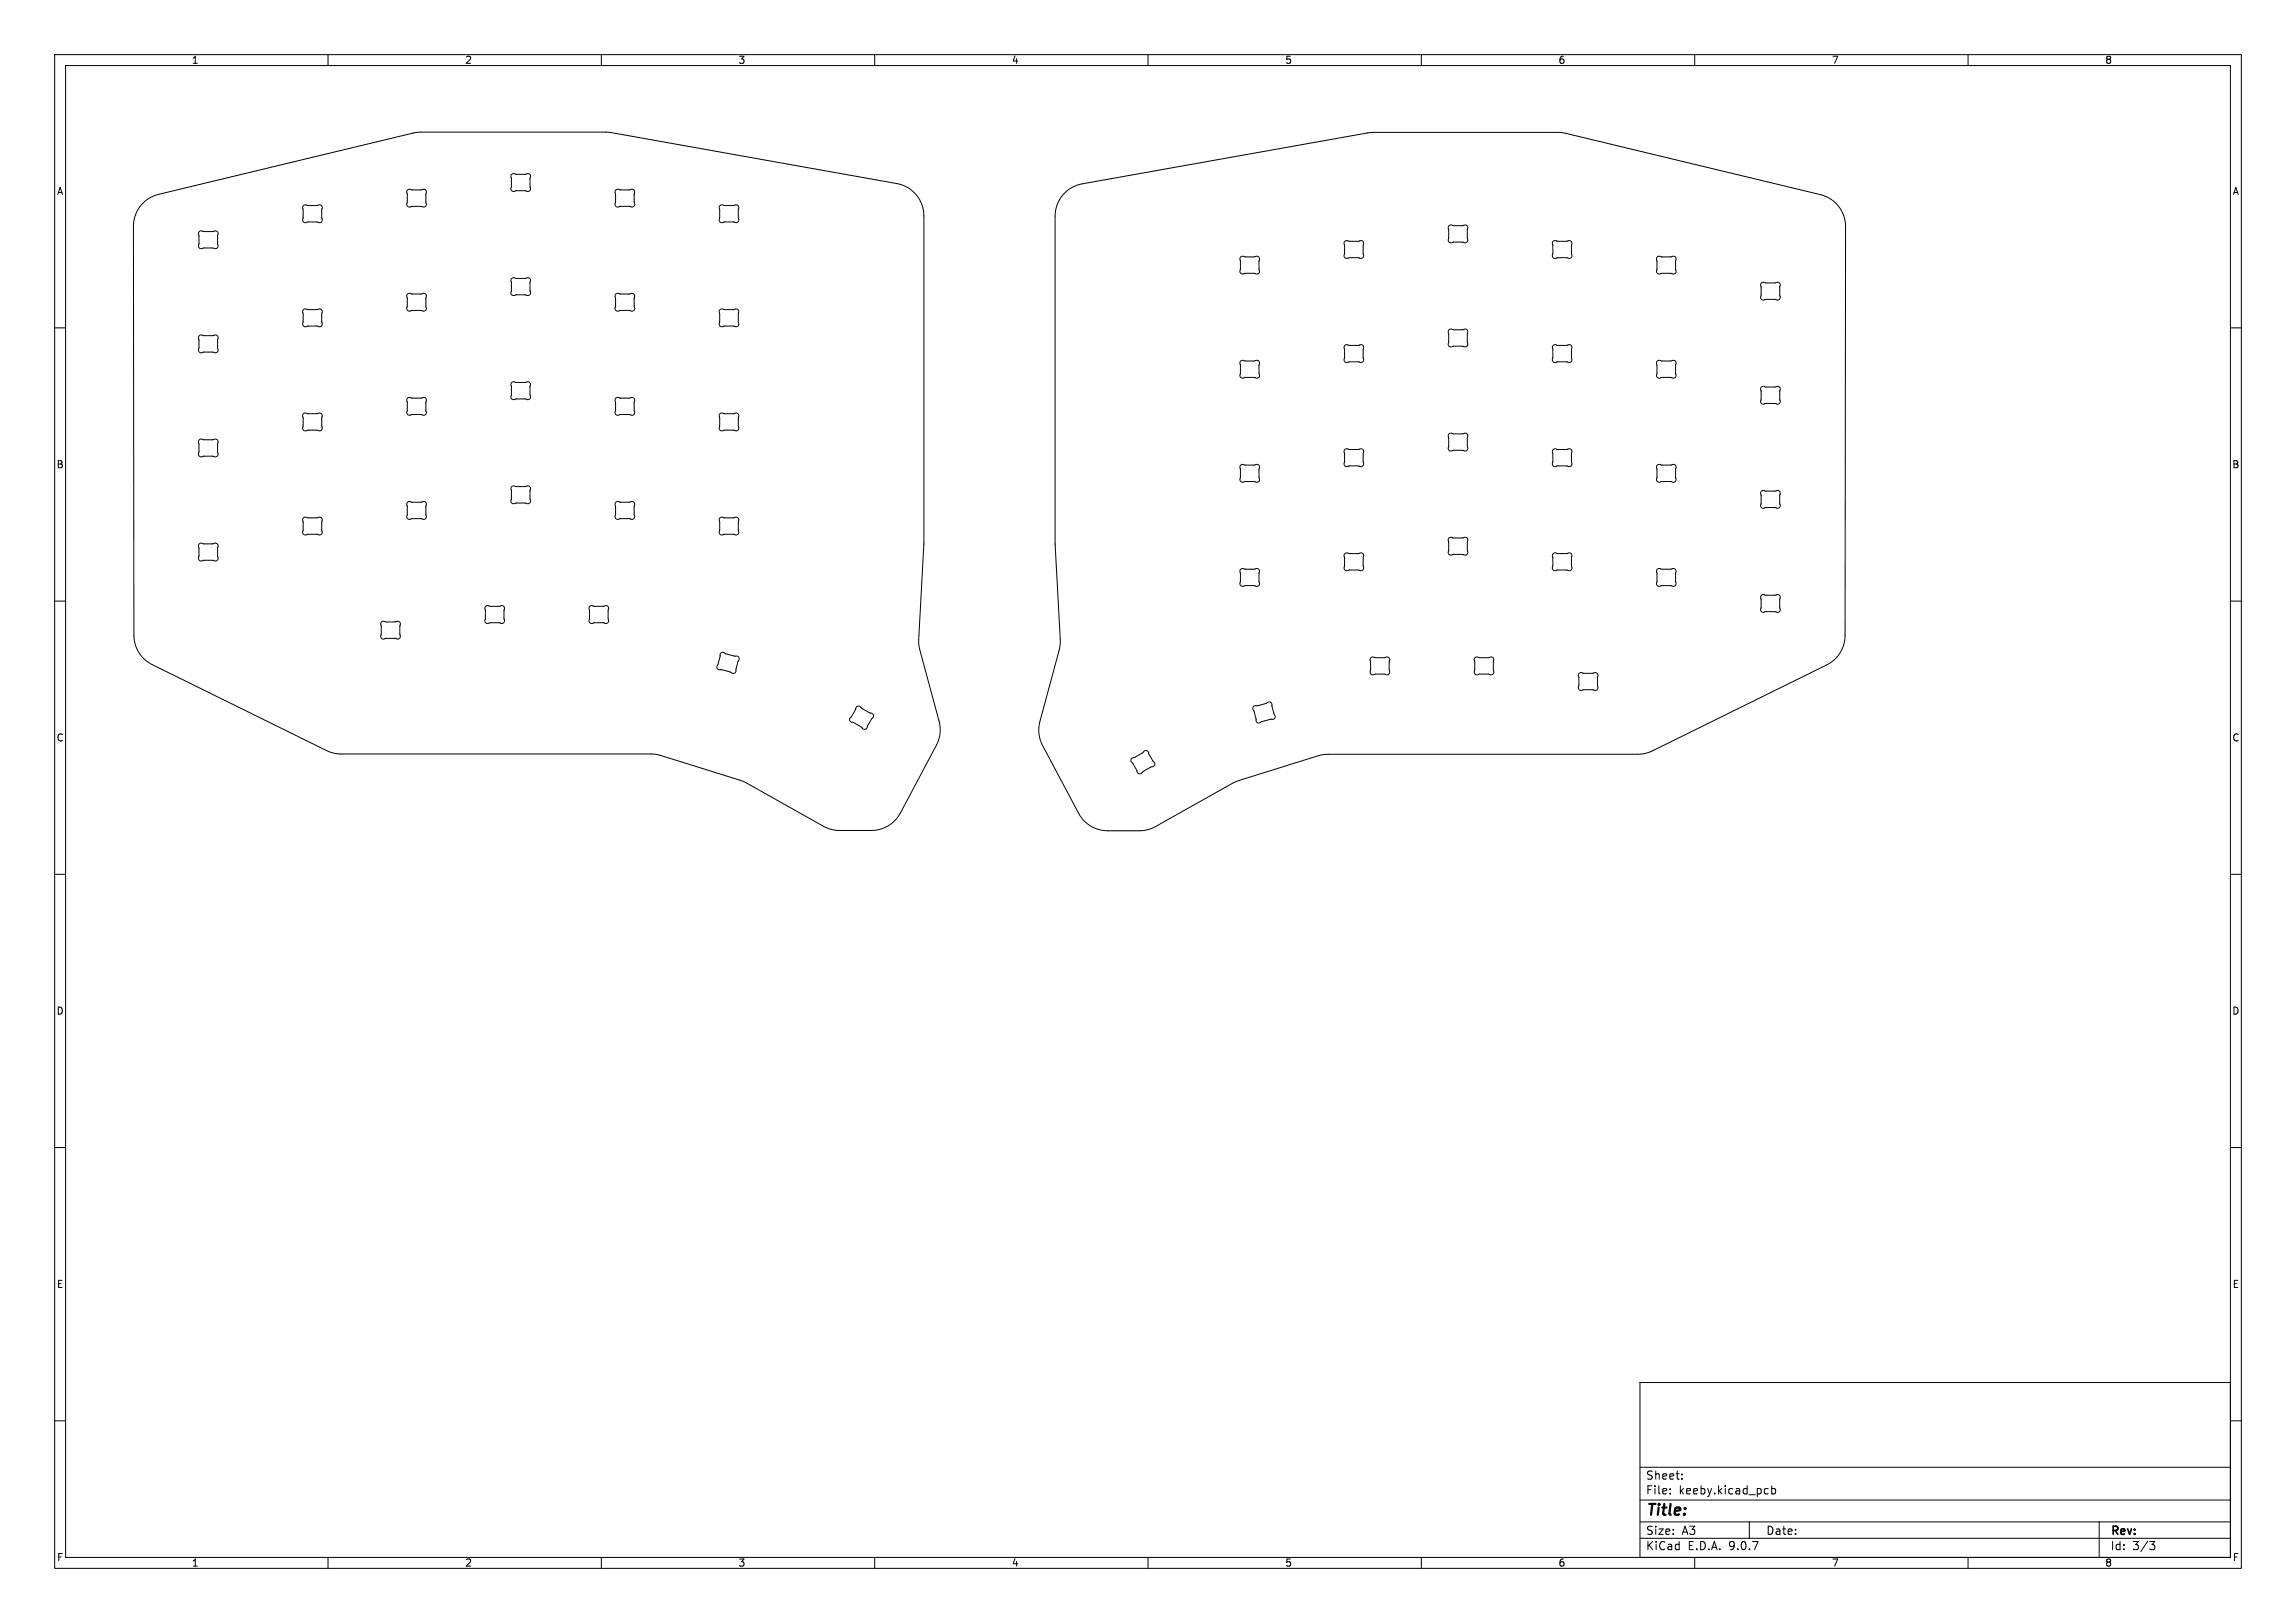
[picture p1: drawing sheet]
<svg xmlns="http://www.w3.org/2000/svg" width="420mm" height="297mm" viewBox="0 0 420 297" stroke-linecap="round" stroke-linejoin="round" font-family="sans-serif">
<defs><g id="words">
<text font-size="2.8" x="301" y="277.9">Title:</text>
<g font-size="2.1">
<text x="301" y="273.7">File:</text>
<text x="301" y="271">Sheet:</text>
<text x="307.1" y="273.7">keeby.kicad_pcb</text>
<text x="301" y="281.1">Size:</text>
<text x="307.6" y="281.1">A3</text>
<text x="323" y="281.1">Date:</text>
<text x="386" y="281.3">Rev:</text>
<text x="301" y="283.9">KiCad</text>
<text x="308.7" y="283.9">E.D.A.</text>
<text x="316.3" y="283.9">9.0.7</text>
<text x="386" y="283.9">Id:</text>
<text x="390.1" y="283.9">3/3</text>
</g>
<g font-size="1.8">
<text x="35" y="11.9">1</text>
<text x="85" y="11.9">2</text>
<text x="135" y="11.9">3</text>
<text x="185" y="11.9">4</text>
<text x="235" y="11.9">5</text>
<text x="285" y="11.9">6</text>
<text x="335" y="11.9">7</text>
<text x="385" y="11.9">8</text>
<text x="10.3" y="35.9">A</text>
<text x="408.3" y="35.9">A</text>
<text x="10.3" y="85.9">B</text>
<text x="408.2" y="85.9">B</text>
<text x="10.3" y="135.9">C</text>
<text x="408.2" y="135.9">C</text>
<text x="10.3" y="185.9">D</text>
<text x="408.2" y="185.9">D</text>
<text x="10.3" y="235.9">E</text>
<text x="408.3" y="235.9">E</text>
<text x="10.3" y="285.9">F</text>
<text x="35" y="286.9">1</text>
<text x="85" y="286.9">2</text>
<text x="135" y="286.9">3</text>
<text x="185" y="286.9">4</text>
<text x="235" y="286.9">5</text>
<text x="285" y="286.9">6</text>
<text x="335" y="286.9">7</text>
<text x="385" y="286.9">8</text>
<text x="408.3" y="285.9">F</text>
</g>
</g></defs>
<g fill="none" stroke="#000" stroke-width=".18">
<path d="M10 10h400v277h-400zM12 12h396v273h-396zM60 10v2M110 10v2M160 10v2M210 10v2M260 10v2M310 10v2M360 10v2M55.5 37.6l.4-.1 .5 .1h1.6l.5-.1 .3 .1 .1 .4v.4v1.9l-.1 .3-.4 .2-.5-.2h-1.6l-.5 .2-.3-.2-.1-.3v-1.9v-.4zM74.5 34.8l.4-.2 .5 .2h1.6l.5-.2 .3 .1 .2 .4-.1 .4 .1 1.9-.1 .3-.4 .2-.5-.1h-1.6l-.5 .1-.4-.2-.1-.3 .1-1.8-.1-.5zM93.6 31.9l.4-.1 .5 .1h1.6l.5-.1 .3 .1 .1 .4v.4v1.9l-.1 .3-.4 .1-.5-.1h-1.6l-.5 .1-.3-.1-.1-.3v-1.9v-.4z"/>
<path d="M112.6 34.8l.4-.2 .5 .2h1.6l.5-.2 .3 .1 .2 .4-.1 .4 .1 1.9-.1 .3-.4 .2-.5-.1h-1.6l-.5 .1-.4-.2-.1-.3 .1-1.8-.1-.5zM131.7 37.6l.4-.1 .5 .1h1.6l.5-.1 .3 .1 .1 .4v.4v1.9l-.1 .3-.4 .2-.5-.2h-1.6l-.5 .2-.3-.2-.1-.3v-1.9v-.4zM194.7 35.3l1.3-.9 1.9-.8 52.8-9.3 34.3-.1 1.4 .2 46.6 11.2a6 6 0 0 1 4.6 5.9l-.1 74.8a6 6 0 0 1-3.3 5.4l-31.9 15.7-1.1 .4-1.6 .2-57.7 .1-15.8 4.9-15.6 8.7-1.5 .3h-6.4a6 6 0 0 1-5.3-3.1l-6.6-12.5a6 6 0 0 1-.5-4.4l3.5-13 .3-1.6-1-18v-59.8a6 6 0 0 1 1.7-4.3zM24.4 41.4l.1 74.9a6 6 0 0 0 3.3 5.3l31.9 15.8 1.5 .5 1.2 .1h57.4l16.3 5 15.5 8.6 1.5 .4h6.3a6 6 0 0 0 5.3-3.2l6.6-12.4a6 6 0 0 0 .5-4.4l-3.5-13.1-.3-1.4 1-18.2v-59.8a6 6 0 0 0-4.9-5.9l-52.8-9.4h-34.3l-1.4 .1-46.6 11.3a6 6 0 0 0-4.6 5.8M36.4 42.4l.4-.2 .5 .2h1.6l.5-.2 .3 .2 .2 .3-.1 1.9 .1 .4-.1 .3-.4 .2-.5-.1h-1.6l-.5 .1-.3-.1-.2-.4 .1-.4-.1-1.9zM55.5 56.7l.4-.2 .5 .2h1.6l.5-.2 .3 .1 .1 .4-.1 1.9 .1 .4-.1 .3-.4 .2-.5-.1h-1.6l-.5 .1-.3-.1-.1-.4v-.4v-1.9zM74.5 53.8l.4-.1 .5 .1h1.6l.5-.1 .3 .1 .2 .4-.1 1.8 .1 .4-.1 .4-.4 .1-.5-.1h-1.6l-.5 .1-.3-.1-.2-.4 .1-.4-.1-1.9zM93.6 51l.4-.2 .5 .2 1.6-.1 .5-.1 .3 .1 .1 .4-.1 1.9 .1 .4-.1 .3-.4 .2-.5-.1h-1.6l-.5 .1-.3-.1-.1-.4v-.4v-1.9zM112.6 53.8l.4-.1 .5 .1h1.6l.5-.1 .3 .1 .2 .4-.1 1.8 .1 .4-.1 .4-.4 .1-.5-.1h-1.6l-.5 .1-.3-.1-.2-.4 .1-.4-.1-1.9zM131.7 56.7l.4-.2 .5 .2h1.6l.5-.2 .3 .1 .1 .4-.1 1.9 .1 .4-.1 .3-.4 .2-.5-.1h-1.6l-.5 .1-.3-.1-.1-.4v-.4v-1.9zM226.9 47l.4-.1 .5 .1h1.6l.5-.1 .3 .1 .2 .4-.1 1.8 .1 .5-.1 .3-.4 .2-.5-.2h-1.6l-.5 .2-.3-.2-.2-.4 .1-.4-.1-1.9zM246 44.2l.4-.2 .5 .2h1.6l.5-.2 .3 .1 .1 .4-.1 1.9 .1 .4-.1 .3-.4 .2-.5-.1h-1.6l-.5 .1-.3-.1-.1-.4v-.4v-1.9z"/>
<path d="M265 41.3l.4-.1 .5 .1h1.6l.5-.1 .3 .1 .2 .3-.1 .5 .1 1.8-.1 .4-.4 .1-.5-.1h-1.6l-.5 .1-.3-.1-.2-.3 .1-.5-.1-1.8zM284.1 44.2l.4-.2 .5 .2h1.6l.5-.2 .3 .1 .1 .4-.1 .4 .1 1.9-.1 .3-.4 .2-.5-.1h-1.6l-.5 .1-.3-.1-.1-.4 .1-.4-.1-1.9zM303.1 47l.4-.1 .5 .1h1.6l.5-.1 .3 .1 .2 .3-.1 .5 .1 1.9-.1 .3-.4 .2-.5-.2h-1.6l-.5 .2-.3-.2-.2-.3 .1-.5-.1-1.8zM322.2 51.8l.4-.2 .5 .2h1.6l.5-.2 .3 .2 .1 .3-.1 .5 .1 1.8-.1 .3-.4 .2-.5-.1h-1.6l-.5 .1-.3-.1-.1-.3 .1-.5-.1-1.9zM10 60h2M36.4 61.4l.4-.1 .5 .1h1.6l.5-.1 .3 .1 .2 .4-.1 1.8 .1 .5-.1 .3-.4 .2-.5-.2h-1.6l-.5 .2-.3-.2-.2-.3 .1-.5-.1-1.9zM55.5 75.7l.4-.1 .5 .1h1.6l.5-.1 .3 .1 .1 .4-.1 1.8 .1 .5-.1 .3-.4 .2-.5-.2h-1.6l-.5 .2-.3-.2-.1-.4v-.4v-1.9zM74.5 72.9l.4-.2 .5 .2h1.6l.5-.2 .3 .1 .2 .4-.1 1.9 .1 .4-.1 .3-.4 .2-.5-.1h-1.6l-.5 .1-.3-.1-.2-.4 .1-.4-.1-1.9zM93.6 70l.4-.1 .5 .1h1.6l.5-.1 .3 .1 .1 .4-.1 1.8 .1 .4-.1 .4-.4 .1-.5-.1h-1.6l-.5 .1-.3-.1-.1-.4v-.4v-1.9zM112.6 72.9l.4-.2 .5 .2h1.6l.5-.2 .3 .1 .2 .4-.1 1.9 .1 .4-.1 .3-.4 .2-.5-.1h-1.6l-.5 .1-.3-.1-.2-.4 .1-.4-.1-1.9zM131.7 75.7l.4-.1 .5 .1h1.6l.5-.1 .3 .1 .1 .4-.1 1.8 .1 .5-.1 .3-.4 .2-.5-.2h-1.6l-.5 .2-.3-.2-.1-.4v-.4v-1.9zM226.9 66.1l.4-.2 .5 .2h1.6l.5-.2 .3 .1 .2 .4-.1 1.9 .1 .4-.1 .3-.4 .2-.5-.1h-1.6l-.5 .1-.3-.1-.2-.4 .1-.4-.1-1.9z"/>
<path d="M246 63.2l.4-.1 .5 .1h1.6l.5-.1 .3 .1 .1 .4-.1 1.8 .1 .4-.1 .4-.4 .1-.5-.1h-1.6l-.5 .1-.3-.1-.1-.4v-.4v-1.9zM265 60.4l.4-.2 .5 .1h1.6l.5-.1 .3 .1 .2 .4-.1 .4 .1 1.9-.1 .3-.4 .2-.5-.2-1.6 .1-.5 .1-.3-.1-.2-.4 .1-.4-.1-1.9zM265 79.4l.4-.1 .5 .1h1.6l.5-.1 .3 .1 .2 .3-.1 .5 .1 1.8-.1 .4-.4 .1-.5-.1h-1.6l-.5 .1-.3-.1-.2-.3 .1-.5-.1-1.8zM284.1 63.2l.4-.1 .5 .1h1.6l.5-.1 .3 .1 .1 .3-.1 .5 .1 1.8-.1 .4-.4 .1-.5-.1h-1.6l-.5 .1-.3-.1-.1-.3 .1-.5-.1-1.8zM303.1 66.1l.4-.2 .5 .2h1.6l.5-.2 .3 .1 .2 .4-.1 .5 .1 1.8-.1 .3-.4 .2-.5-.1h-1.6l-.5 .1-.3-.1-.2-.4 .1-.4-.1-1.9zM322.2 70.8l.4-.1 .5 .1h1.6l.5-.1 .3 .1 .1 .4-.1 .4 .1 1.9-.1 .3-.4 .2-.5-.2h-1.6l-.5 .2-.3-.2-.1-.3 .1-.5-.1-1.8zM408 60h2M36.4 80.5l.4-.2 .5 .2h1.6l.5-.2 .3 .2 .2 .3-.1 1.9 .1 .4-.1 .3-.4 .2-.5-.1h-1.6l-.5 .1-.3-.1-.2-.4 .1-.4-.1-1.9zM36.4 99.5l.4-.1 .5 .1h1.6l.5-.1 .3 .1 .2 .4-.1 1.8 .1 .5-.1 .3-.4 .2-.5-.2h-1.6l-.5 .2-.3-.2-.2-.3 .1-.5-.1-1.9zM55.5 94.8l.4-.2 .5 .2h1.6l.5-.2 .3 .1 .1 .4-.1 1.9 .1 .4-.1 .3-.4 .2-.5-.1h-1.6l-.5 .1-.3-.1-.1-.4v-.4v-1.9zM74.5 91.9l.4-.1 .5 .1h1.6l.5-.1 .3 .1 .2 .4-.1 1.8 .1 .4-.1 .4-.4 .1-.5-.1h-1.6l-.5 .1-.3-.1-.2-.4 .1-.4-.1-1.9zM93.6 89.1l.4-.2 .5 .2 1.6-.1 .5-.1 .3 .1 .1 .4-.1 1.9 .1 .4-.1 .3-.4 .2-.5-.1h-1.6l-.5 .1-.3-.1-.1-.4v-.4v-1.9z"/>
<path d="M112.6 91.9l.4-.1 .5 .1h1.6l.5-.1 .3 .1 .2 .4-.1 1.8 .1 .4-.1 .4-.4 .1-.5-.1h-1.6l-.5 .1-.3-.1-.2-.4 .1-.4-.1-1.9zM131.7 94.8l.4-.2 .5 .2h1.6l.5-.2 .3 .1 .1 .4-.1 1.9 .1 .4-.1 .3-.4 .2-.5-.1h-1.6l-.5 .1-.3-.1-.1-.4v-.4v-1.9zM226.9 85.1l.4-.1 .5 .1h1.6l.5-.1 .3 .1 .2 .4-.1 1.8 .1 .5-.1 .3-.4 .2-.5-.2h-1.6l-.5 .2-.3-.2-.2-.4 .1-.4-.1-1.9zM246 82.3l.4-.2 .5 .2h1.6l.5-.2 .3 .1 .1 .4-.1 1.9 .1 .4-.1 .3-.4 .2-.5-.1h-1.6l-.5 .1-.3-.1-.1-.4v-.4v-1.9zM265 98.5l.4-.2 .5 .1h1.6l.5-.1 .3 .1 .2 .4-.1 .4 .1 1.9-.1 .3-.4 .2-.5-.2-1.6 .1-.5 .1-.3-.1-.2-.4 .1-.4-.1-1.9zM284.1 82.3l.4-.2 .5 .2h1.6l.5-.2 .3 .1 .1 .4-.1 .4 .1 1.9-.1 .3-.4 .2-.5-.1h-1.6l-.5 .1-.3-.1-.1-.4 .1-.4-.1-1.9zM303.1 85.1l.4-.1 .5 .1h1.6l.5-.1 .3 .1 .2 .3-.1 .5 .1 1.9-.1 .3-.4 .2-.5-.2h-1.6l-.5 .2-.3-.2-.2-.3 .1-.5-.1-1.8zM322.2 89.9l.4-.2 .5 .2h1.6l.5-.2 .3 .2 .1 .3-.1 .5 .1 1.8-.1 .3-.4 .2-.5-.1h-1.6l-.5 .1-.3-.1-.1-.3 .1-.5-.1-1.9zM10 110h2M69.8 113.8l.3-.1 .5 .1h1.7l.4-.1 .4 .1 .1 .4-.1 1.8 .1 .5-.1 .3-.4 .2-.5-.2h-1.6l-.5 .2-.3-.2-.2-.4 .1-.4-.1-1.9zM88.8 111l.4-.2 .5 .2h1.6l.5-.2 .3 .1 .2 .4-.1 1.9 .1 .4-.1 .3-.4 .2-.5-.1h-1.7l-.4 .1-.3-.1-.2-.4 .1-.4-.1-1.9zM107.9 111l.3-.2 .5 .2h1.7l.4-.2 .4 .1 .1 .4-.1 1.9 .1 .4-.1 .3-.4 .2-.5-.1h-1.6l-.5 .1-.3-.1-.2-.4 .1-.4-.1-1.9z"/>
<path d="M131.9 119.5l.4-.1 .5 .3 1.6 .4h.5l.2 .2 .1 .4-.2 .4-.4 1.8-.2 .3h-.4l-.4-.2-1.6-.5-.5 .1-.3-.2-.1-.4zM226.9 104.2l.4-.2 .5 .2h1.6l.5-.2 .3 .1 .2 .4-.1 1.9 .1 .4-.1 .3-.4 .2-.5-.1h-1.6l-.5 .1-.3-.1-.2-.4 .1-.4-.1-1.9zM246 101.3l.4-.1 .5 .1h1.6l.5-.1 .3 .1 .1 .4-.1 1.8 .1 .4-.1 .4-.4 .1-.5-.1h-1.6l-.5 .1-.3-.1-.1-.4v-.4v-1.9zM284.1 101.3l.4-.1 .5 .1h1.6l.5-.1 .3 .1 .1 .3-.1 .5 .1 1.8-.1 .4-.4 .1-.5-.1h-1.6l-.5 .1-.3-.1-.1-.3 .1-.5-.1-1.8zM303.1 104.2l.4-.2 .5 .2h1.6l.5-.2 .3 .1 .2 .4-.1 .5 .1 1.8-.1 .3-.4 .2-.5-.1h-1.6l-.5 .1-.3-.1-.2-.4 .1-.4-.1-1.9zM322.2 108.9l.4-.1 .5 .1h1.6l.5-.1 .3 .1 .1 .4-.1 .4 .1 1.9-.1 .3-.4 .2-.5-.2h-1.6l-.5 .2-.3-.2-.1-.3 .1-.5-.1-1.8zM408 110h2M156.7 129.3h.6l.4 .3 1.4 .9 .4 .1 .3 .2-.1 .5-1 1.5-.1 .4-.3 .2h-.4l-.4-.4-1.4-.8-.5-.1-.2-.2 .1-.4 .3-.4zM207 138.8l2-1 .4-.4h.3l.3 .2 .9 1.6 .3 .4v.3l-.2 .3-.5 .2-1.4 .8-.4 .3-.3 .1-.3-.2-.2-.5-1-1.5zM229.3 129.3l2.3-.6 .4-.2h.4l.2 .3 .4 1.8 .2 .4v.4l-.3 .2h-.5l-1.6 .4-.4 .3h-.4l-.2-.3-.4-1.9-.2-.3zM250.8 120.4l.3-.2 .5 .2h1.7l.4-.2 .3 .1 .2 .4-.1 .4 .1 1.9-.1 .3-.4 .2-.5-.1h-1.6l-.5 .1-.3-.1-.2-.4 .1-.4-.1-1.9zM269.8 120.4l.4-.2 .5 .2h1.6l.5-.2 .3 .1 .2 .4-.1 .4 .1 1.9-.2 .3-.3 .2-.5-.1h-1.7l-.4 .1-.4-.1-.1-.4 .1-.4-.1-1.9z"/>
<path d="M288.9 123.2l.3-.1 .5 .1h1.7l.4-.1 .3 .1 .2 .3-.1 .5 .1 1.9-.1 .3-.4 .2-.5-.2h-1.6l-.5 .2-.3-.2-.2-.3 .1-.5-.1-1.8zM10 160h2M408 160h2M10 210h2M408 210h2M300 253h108v32h-108zM10 260h2M300 278.5h108M300 274.5h108M300 268.5h108M305.5 273.2v.2M305.5 272.5v.1"/>
<path d="M307.7 270.5v.2M307.7 269.8v.1M320 278.5v3M323 272.4l.4 .1M323.4 273.3l-.4 .1M324.1 272.5l.4-.1 .3 .3v.4l-.1 .2h-.6M324.1 271.9v1.5M384 278.5v6.5M408 260h2M60 285v2M110 285v2M160 285v2"/>
<path d="M210 285v2M260 285v2M300 281.5h108M310 285v2M360 285v2M393.2 282.1h1l-.5 .6 .4 .1 .1 .5-.3 .3h-.5"/>
</g>
<use href="#words"/>
</svg>
